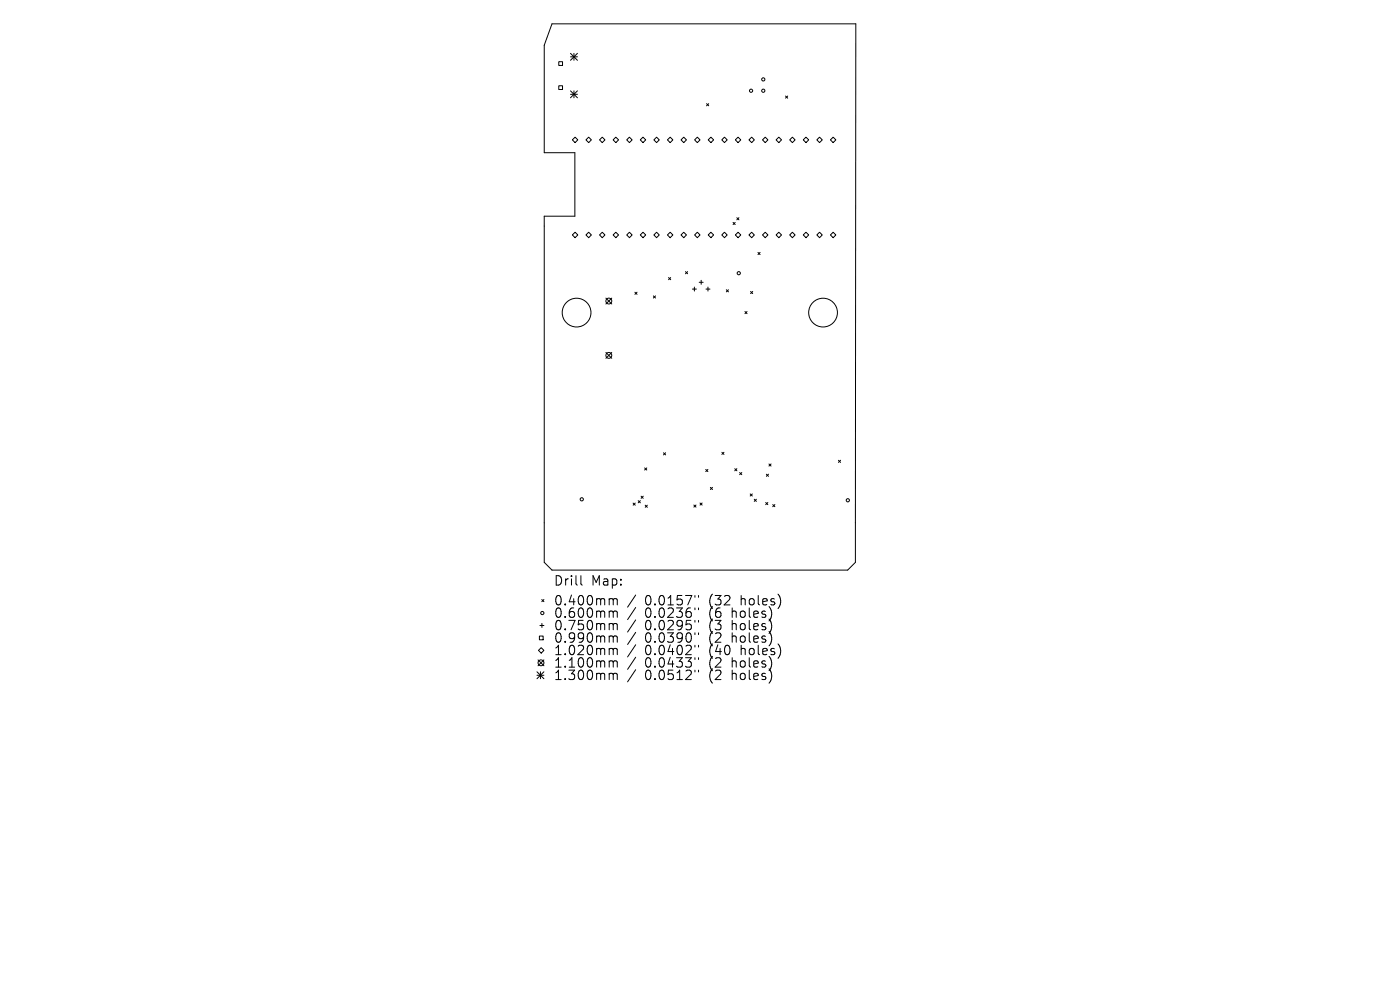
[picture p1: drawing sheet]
<svg xmlns="http://www.w3.org/2000/svg" width="297mm" height="210mm" viewBox="0 0 297 210" stroke-linecap="round" stroke-linejoin="round" font-family="sans-serif">
<defs><g id="words">
<g font-size="2.8">
<text x="117.4" y="124.5">Drill</text>
<text x="125.4" y="124.5">Map:</text>
<text x="117.4" y="128.7">0.400mm</text>
<text x="117.4" y="131.3">0.600mm</text>
<text x="136.8" y="128.7">0.0157&quot;</text>
<text x="136.8" y="131.3">0.0236&quot;</text>
<text x="150.6" y="128.7">(32</text>
<text x="150.6" y="131.3">(6</text>
<text x="155.5" y="131.3">holes)</text>
<text x="157.4" y="128.7">holes)</text>
<text x="117.4" y="134">0.750mm</text>
<text x="117.4" y="136.6">0.990mm</text>
<text x="136.8" y="134">0.0295&quot;</text>
<text x="136.8" y="136.6">0.0390&quot;</text>
<text x="150.6" y="134">(3</text>
<text x="150.6" y="136.6">(2</text>
<text x="155.5" y="134">holes)</text>
<text x="155.5" y="136.6">holes)</text>
<text x="117.4" y="139.3">1.020mm</text>
<text x="117.4" y="141.9">1.100mm</text>
<text x="136.8" y="139.3">0.0402&quot;</text>
<text x="136.8" y="141.9">0.0433&quot;</text>
<text x="150.6" y="139.3">(40</text>
<text x="150.6" y="141.9">(2</text>
<text x="155.5" y="141.9">holes)</text>
<text x="157.4" y="139.3">holes)</text>
<text x="117.4" y="144.5">1.300mm</text>
<text x="136.8" y="144.5">0.0512&quot;</text>
<text x="150.6" y="144.5">(2</text>
<text x="155.5" y="144.5">holes)</text>
</g>
</g></defs>
<g fill="none" stroke="#000" stroke-width=".21">
<path d="M117.1 5.1h64.5l-.1 114.2-1.7 1.6h-62.7l-1.6-1.6v-73.4h6.5v-13.5h-6.5v-22.8zM118.5 13.1h.8v.8h-.8zM118.5 18.2h.8v.8h-.8zM121 11.3l1.5 1.5M121 12.1h1.5M121 19.3l1.5 1.4M121.8 11.3v1.5M121.8 19.3v1.4M122.5 11.3l-1.5 1.5M122.5 19.3l-1.5 1.4M121 20h1.5M121.4 29.7l.6-.6 .6 .6-.6 .6z"/>
<path d="M124.3 29.7l.6-.6 .6 .6-.6 .6zM127.2 29.7l.6-.6 .5 .6-.5 .6zM130.1 29.7l.5-.6 .6 .6-.6 .6zM132.9 29.7l.6-.6 .6 .6-.6 .6zM135.8 29.7l.6-.6 .6 .6-.6 .6zM138.7 29.7l.6-.6 .6 .6-.6 .6zM141.6 29.7l.6-.6 .5 .6-.5 .6zM144.5 29.7l.6-.6 .5 .6-.5 .6zM147.4 29.7l.5-.6 .6 .6-.6 .6zM149.9 22l.4 .4M150.3 22l-.4 .4M150.8 29.1l.6 .6-.6 .6-.6-.6z"/>
<path d="M153.1 29.7l.6-.6 .6 .6-.6 .6zM156 29.7l.6-.6 .6 .6-.6 .6zM158.9 29.7l.6-.6 .5 .6-.5 .6zM161.8 29.7l.5-.6 .6 .6-.6 .6zM164.6 29.7l.6-.6 .6 .6-.6 .6zM166.6 20.4l.5 .4M167.1 20.4l-.5 .4M167.5 29.7l.6-.6 .6 .6-.6 .6zM170.4 29.7l.6-.6 .6 .6-.6 .6zM173.3 29.7l.6-.6 .5 .6-.5 .6zM176.2 29.7l.5-.6 .6 .6-.6 .6zM121.4 49.8l.6-.5 .6 .5-.6 .6z"/>
<path d="M124.3 49.8l.6-.5 .6 .5-.6 .6zM127.2 49.8l.6-.5 .5 .5-.5 .6zM130.1 49.8l.5-.5 .6 .5-.6 .6zM132.9 49.8l.6-.5 .6 .5-.6 .6zM135.8 49.8l.6-.5 .6 .5-.6 .6zM138.7 49.8l.6-.5 .6 .5-.6 .6zM141.6 49.8l.6-.5 .5 .5-.5 .6zM141.8 58.9l.5 .4M142.3 58.9l-.5 .4M144.5 49.8l.6-.5 .5 .5-.5 .6zM145.4 57.6l.5 .5M145.9 57.6l-.5 .5"/>
<path d="M147.4 49.8l.5-.5 .6 .5-.6 .6zM148.3 59.9h.9M148.7 59.5v.8M150.8 49.3l.6 .5-.6 .6-.6-.6zM153.1 49.8l.6-.5 .6 .5-.6 .6zM155.5 47.2l.5 .4M156 47.2l-.5 .4M156 49.8l.6-.5 .6 .5-.6 .6zM156.3 46.2l.5 .4M156.8 46.2l-.5 .4M158.9 49.8l.6-.5 .5 .5-.5 .6zM160.8 53.5l.4 .5"/>
<path d="M161.2 53.5l-.4 .5M161.8 49.8l.5-.5 .6 .5-.6 .6zM164.6 49.8l.6-.5 .6 .5-.6 .6zM167.5 49.8l.6-.5 .6 .5-.6 .6zM170.4 49.8l.6-.5 .6 .5-.6 .6zM173.3 49.8l.6-.5 .5 .5-.5 .6zM176.2 49.8l.5-.5 .6 .5-.6 .6zM128.5 63.2l1.3 1.3M128.5 74.8l1.3 1.2M129.8 63.2l-1.3 1.3M129.8 74.8l-1.3 1.2M134.7 62l.4 .4"/>
<path d="M135.1 62l-.4 .4M138.6 62.8l.5 .4M139.1 62.8l-.5 .4M146.9 61.3h.8M147.3 60.9v.8M149.8 61.3h.8M150.2 60.9v.8M154.1 61.5l.4 .4M154.5 61.5l-.4 .4M158 66.1l.5 .4M158.5 66.1l-.5 .4M159.2 61.8l.5 .5"/>
<path d="M159.7 61.8l-.5 .5M136.8 99.3l.4 .4M137.2 99.3l-.4 .4M140.8 96l.4 .5M141.2 96l-.4 .5M149.7 99.6l.5 .4M150.2 99.6l-.5 .4M153.1 95.9l.5 .5M153.6 95.9l-.5 .5M155.9 99.4l.4 .5M156.3 99.4l-.4 .5M163.1 98.4l.5 .5"/>
<path d="M163.6 98.4l-.5 .5M177.9 97.6l.4 .5M178.3 97.6l-.4 .5M134.3 106.7l.5 .5M134.8 106.7l-.5 .5M135.4 106.2l.4 .5M135.8 106.2l-.4 .5M136 105.3l.5 .4M136.5 105.3l-.5 .4M136.9 107.2l.4 .4M137.3 107.2l-.4 .4M147.2 107.1l.5 .5"/>
<path d="M147.7 107.1l-.5 .5M148.5 106.7l.5 .5M149 106.7l-.5 .5M150.7 103.4l.5 .4M151.2 103.4l-.5 .4M156.9 100.2l.5 .5M157.4 100.2l-.5 .5M159.1 104.8l.5 .4M159.6 104.8l-.5 .4M160 105.9l.5 .5M160.5 105.9l-.5 .5M162.4 106.6l.5 .5"/>
<path d="M162.6 100.6l.4 .4M162.9 106.6l-.5 .5M163 100.6l-.4 .4M163.9 107l.5 .5M164.4 107l-.5 .5M114.1 140l1.3 1.2M114.4 134.9h.8v.8h-.8zM114.5 132.7h.9M114.8 137.4l.6 .6-.6 .5-.6-.5zM114.9 127.2l.5 .4M115 132.3v.8M115.4 127.2l-.5 .4"/>
<path d="M115.4 140l-1.3 1.2M123.2 122.1v1.7l.3 .3M129.5 127l.5 .1 .1 .2M129.5 129.6h.3l.3 .3M129.5 132.3l.5 .1 .1 .2M129.5 134.9l.5 .1 .1 .2M129.5 137.5l.5 .1 .1 .2M130.1 127.3l.3-.3 .5 .1 .1 1.2M130.1 127.3v1M130.1 129.9v1.1M130.1 132.6v1M130.1 135.2v1"/>
<path d="M130.1 137.8v1.1M130.1 129.9l.3-.3 .5 .1 .1 1.3M130.1 132.6l.3-.3 .5 .1 .1 1.2M130.1 135.2l.3-.3 .5 .1 .1 1.2M130.1 137.8l.3-.3 .5 .1 .1 1.3M134.9 126.2l-1.8 2.6M134.9 128.9l-1.8 2.5M134.9 131.5l-1.8 2.6M134.9 134.1l-1.8 2.6M134.9 136.8l-1.8 2.6M134.9 139.4l-1.8 2.6M147.4 126.3v.4"/>
<path d="M147.4 129v.3M147.4 131.6v.4M147.4 134.2v.4M147.4 136.9v.4M147.4 139.5v.4M148.2 126.3v.4M148.2 129v.3M148.2 131.6v.4M148.2 134.2v.4M148.2 136.9v.4M148.2 139.5v.4M113.9 142.5l1.5 1.5"/>
<path d="M113.9 143.2h1.5M114.7 142.5v1.5M115.4 142.5l-1.5 1.5M129.5 140.2l.5 .1 .1 .2M129.5 142.8l.5 .1 .1 .2M130.1 140.5v1M130.1 143.1v1.1M130.1 140.5l.3-.3 .5 .1 .1 1.2M130.1 143.1l.3-.3 .5 .1 .1 1.3M134.9 142.1l-1.8 2.5M147.4 142.2v.3M148.2 142.2v.3"/>
<circle cx="159.3" cy="19.2" r=".34"/>
<circle cx="161.9" cy="16.8" r=".34"/>
<circle cx="161.9" cy="19.2" r=".34"/>
<circle cx="156.7" cy="58" r=".34"/>
<circle cx="122.3" cy="66.3" r="3"/>
<circle cx="129.2" cy="63.9" r=".62"/>
<circle cx="129.2" cy="75.4" r=".62"/>
<circle cx="174.6" cy="66.3" r="3"/>
<circle cx="123.4" cy="105.9" r=".34"/>
<circle cx="179.9" cy="106.1" r=".34"/>
<circle cx="115" cy="130" r=".34"/>
<circle cx="114.8" cy="140.6" r=".62"/>
</g>
<use href="#words"/>
</svg>
